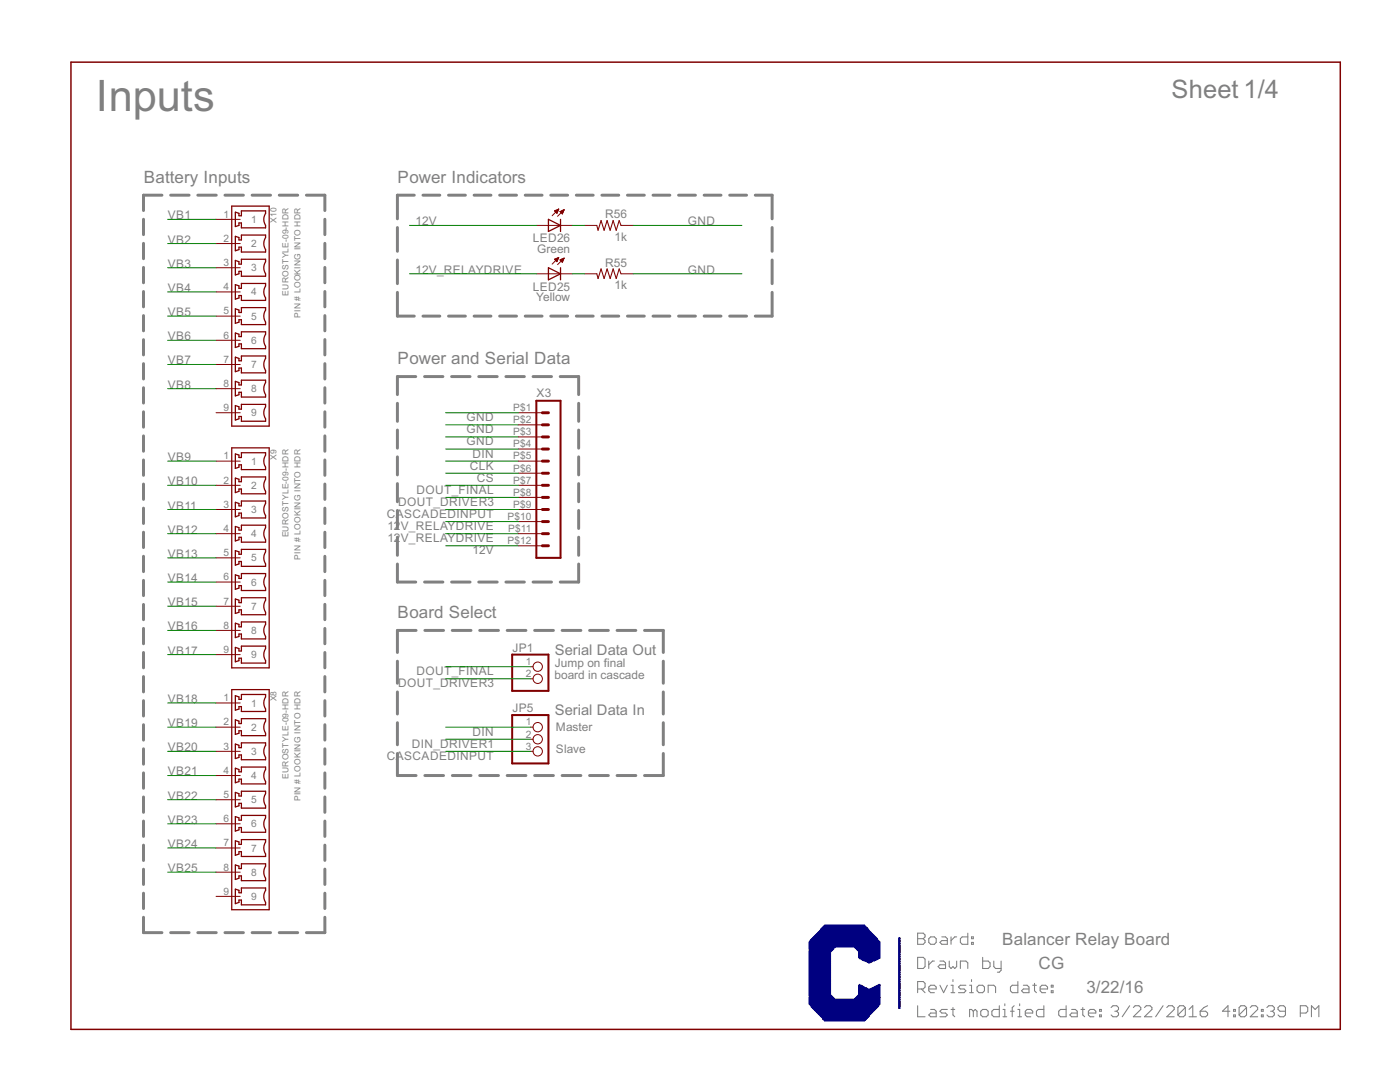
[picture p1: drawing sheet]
<svg xmlns="http://www.w3.org/2000/svg" width="279mm" height="216mm" viewBox="0 0 279 216" stroke-linecap="round" stroke-linejoin="round" font-family="sans-serif">
<defs><g id="words">
<text font-size="9.7" fill="#808080" x="19.1" y="22.1">Inputs</text>
<text font-size="5.7" fill="#808080" x="233.8" y="19.6">Sheet 1/4</text>
<g font-size="3.8" fill="#808080">
<text x="28.7" y="36.5">Battery Inputs</text>
<text x="79.4" y="36.5">Power Indicators</text>
<text x="79.4" y="72.7">Power and Serial Data</text>
<text x="79.4" y="123.4">Board Select</text>
<text x="200" y="188.5">Balancer Relay Board</text>
<text x="207.2" y="193.3">CG</text>
<text x="216.8" y="198.2">3/22/16</text>
</g>
<g font-size="3.3" fill="#808080">
<text x="110.7" y="130.6">Serial Data Out</text>
<text x="110.7" y="142.7">Serial Data In</text>
</g>
<g font-size="2.6" fill="#808080">
<text x="33.5" y="43.8">VB1</text>
<text x="82.9" y="45">12V</text>
<text x="120.8" y="43.6">R56</text>
<text x="137.2" y="45">GND</text>
<text x="33.5" y="48.6">VB2</text>
<text x="33.5" y="53.4">VB3</text>
<text x="106.4" y="48.4">LED26</text>
<text x="107.2" y="50.4">Green</text>
<text x="120.8" y="53.2">R55</text>
<text x="122.6" y="48.1">1k</text>
<text x="33.5" y="58.2">VB4</text>
<text x="82.9" y="54.6">12V_RELAYDRIVE</text>
<text x="106.4" y="58">LED25</text>
<text x="122.6" y="57.8">1k</text>
<text x="137.2" y="54.6">GND</text>
<text x="33.5" y="63.1">VB5</text>
<text x="107" y="60.1">Yellow</text>
<text x="33.5" y="67.9">VB6</text>
<text x="33.5" y="72.7">VB7</text>
<text x="33.5" y="77.5">VB8</text>
<text x="107.1" y="79.2">X3</text>
<text x="93.1" y="88.9">GND</text>
<text x="93.1" y="86.5">GND</text>
<text x="93.1" y="84.1">GND</text>
<text x="33.5" y="92">VB9</text>
<text x="93.8" y="93.7">CLK</text>
<text x="94.3" y="91.3">DIN</text>
<text x="33.5" y="96.8">VB10</text>
<text x="33.5" y="101.7">VB11</text>
<text x="79.5" y="100.9">DOUT_DRIVER3</text>
<text x="83.1" y="98.5">DOUT_FINAL</text>
<text x="95.2" y="96.1">CS</text>
<text x="33.5" y="106.5">VB12</text>
<text x="77.2" y="103.4">CASCADEDINPUT</text>
<text x="77.3" y="105.8">12V_RELAYDRIVE</text>
<text x="33.5" y="111.3">VB13</text>
<text x="77.3" y="108.2">12</text>
<text x="80" y="108.2">V_RELAYDRIVE</text>
<text x="94.3" y="110.6">12V</text>
<text x="33.5" y="116.1">VB14</text>
<text x="33.5" y="121">VB15</text>
<text x="33.5" y="125.8">VB16</text>
<text x="33.5" y="130.6">VB17</text>
<text x="102.3" y="130">JP1</text>
<text x="79.5" y="137.1">DOUT_DRIVER3</text>
<text x="83.1" y="134.7">DOUT_FINAL</text>
<text x="110.7" y="135.4">board in cascade</text>
<text x="110.7" y="133">Jump on final</text>
<text x="33.5" y="140.3">VB18</text>
<text x="102.3" y="142.1">JP5</text>
<text x="33.5" y="145.1">VB19</text>
<text x="33.5" y="149.9">VB20</text>
<text x="82.2" y="149.2">DIN_DRIVER1</text>
<text x="94.3" y="146.8">DIN</text>
<text x="110.9" y="145.8">Master</text>
<text x="33.5" y="154.7">VB21</text>
<text x="77.2" y="151.6">CASCADEDINPUT</text>
<text x="110.9" y="150.2">Slave</text>
<text x="33.5" y="159.6">VB22</text>
<text x="33.5" y="164.4">VB23</text>
<text x="33.5" y="169.2">VB24</text>
<text x="33.5" y="174">VB25</text>
</g>
<g font-size="2.3" fill="#808080">
<text x="44.6" y="43.4">1</text>
<text x="50.2" y="44.5">1</text>
<text x="44.6" y="48.3">2</text>
<text x="44.6" y="53.1">3</text>
<text x="50.2" y="49.3">2</text>
<text x="44.6" y="57.9">4</text>
<text x="50.2" y="54.1">3</text>
<text x="50.2" y="59">4</text>
<text x="44.6" y="62.7">5</text>
<text x="50.2" y="63.8">5</text>
<text x="44.6" y="67.6">6</text>
<text x="50.2" y="68.6">6</text>
<text x="44.6" y="72.4">7</text>
<text x="44.6" y="77.2">8</text>
<text x="50.2" y="73.4">7</text>
<text x="44.6" y="82">9</text>
<text x="50.2" y="78.3">8</text>
<text x="50.2" y="83.1">9</text>
<text x="102.4" y="82">P$1</text>
<text x="102.4" y="84.4">P$2</text>
<text x="102.4" y="86.9">P$3</text>
<text x="102.4" y="89.3">P$4</text>
<text x="44.6" y="91.7">1</text>
<text x="50.2" y="92.7">1</text>
<text x="102.4" y="91.7">P$5</text>
<text x="102.4" y="94.1">P$6</text>
<text x="44.6" y="96.5">2</text>
<text x="44.6" y="101.3">3</text>
<text x="50.2" y="97.6">2</text>
<text x="102.4" y="96.5">P$7</text>
<text x="102.4" y="98.9">P$8</text>
<text x="102.4" y="101.3">P$9</text>
<text x="44.6" y="106.2">4</text>
<text x="50.2" y="102.4">3</text>
<text x="50.2" y="107.2">4</text>
<text x="101.3" y="103.7">P$10</text>
<text x="101.4" y="106.2">P$11</text>
<text x="44.6" y="111">5</text>
<text x="50.2" y="112">5</text>
<text x="101.3" y="108.6">P$12</text>
<text x="44.6" y="115.8">6</text>
<text x="50.2" y="116.9">6</text>
<text x="44.6" y="120.6">7</text>
<text x="44.6" y="125.5">8</text>
<text x="50.2" y="121.7">7</text>
<text x="44.6" y="130.3">9</text>
<text x="50.2" y="126.5">8</text>
<text x="50.2" y="131.3">9</text>
<text x="104.9" y="132.7">1</text>
<text x="104.9" y="135.1">2</text>
<text x="44.6" y="139.9">1</text>
<text x="50.2" y="141">1</text>
<text x="44.6" y="144.8">2</text>
<text x="44.6" y="149.6">3</text>
<text x="50.2" y="145.8">2</text>
<text x="104.9" y="144.8">1</text>
<text x="104.9" y="147.2">2</text>
<text x="104.9" y="149.6">3</text>
<text x="44.6" y="154.4">4</text>
<text x="50.2" y="150.6">3</text>
<text x="50.2" y="155.5">4</text>
<text x="44.6" y="159.2">5</text>
<text x="50.2" y="160.3">5</text>
<text x="44.6" y="164.1">6</text>
<text x="50.2" y="165.1">6</text>
<text x="44.6" y="168.9">7</text>
<text x="44.6" y="173.7">8</text>
<text x="50.2" y="169.9">7</text>
<text x="44.6" y="178.5">9</text>
<text x="50.2" y="174.8">8</text>
<text x="50.2" y="179.6">9</text>
</g>
<g font-size="1.9" fill="#808080">
<text x="55.2" y="44.4" transform="rotate(-90 55.2 44.4)">X10</text>
<text x="57.6" y="59" transform="rotate(-90 57.6 59)">EUROSTYLE-09-HDR</text>
<text x="60" y="63.4" transform="rotate(-90 60 63.4)">PIN # LOOKING INTO HDR</text>
<text x="55.2" y="91.7" transform="rotate(-90 55.2 91.7)">X9</text>
<text x="57.6" y="107.3" transform="rotate(-90 57.6 107.3)">EUROSTYLE-09-HDR</text>
<text x="60" y="111.7" transform="rotate(-90 60 111.7)">PIN # LOOKING INTO HDR</text>
<text x="55.2" y="140" transform="rotate(-90 55.2 140)">X8</text>
<text x="57.6" y="155.5" transform="rotate(-90 57.6 155.5)">EUROSTYLE-09-HDR</text>
<text x="60" y="159.9" transform="rotate(-90 60 159.9)">PIN # LOOKING INTO HDR</text>
</g>
</g></defs>
<g fill="#808080" stroke="#808080" stroke-width=".59">
<path d="M28.6 38.9h3.7z"/>
<path d="M34.1 38.9h3.6z"/>
<path d="M39.5 38.9h3.7z"/>
<path d="M44.9 38.9h3.7z"/>
<path d="M50.3 38.9h3.7z"/>
<path d="M55.7 38.9h3.7z"/>
<path d="M61.2 38.9h3.6z"/>
<path d="M64.8 38.9v3.1z"/>
<path d="M64.8 43.8v3z"/>
<path d="M64.8 48.6v3z"/>
<path d="M64.8 53.4v3z"/>
<path d="M64.8 58.2v3z"/>
<path d="M64.8 63v3z"/>
<path d="M64.8 67.8v3z"/>
<path d="M64.8 72.6v3z"/>
<path d="M64.8 77.4v3z"/>
<path d="M64.8 82.2v3z"/>
<path d="M64.8 87v3z"/>
<path d="M64.8 91.8v3z"/>
<path d="M64.8 96.6v3.1z"/>
<path d="M64.8 101.4v3.1z"/>
<path d="M64.8 106.2v3.1z"/>
<path d="M64.8 111v3.1z"/>
<path d="M64.8 115.8v3.1z"/>
<path d="M64.8 120.6v3.1z"/>
<path d="M64.8 125.4v3.1z"/>
<path d="M64.8 130.2v3.1z"/>
<path d="M64.8 135v3.1z"/>
<path d="M64.8 139.8v3.1z"/>
<path d="M64.8 144.6v3.1z"/>
<path d="M64.8 149.4v3.1z"/>
<path d="M64.8 154.2v3.1z"/>
<path d="M64.8 159v3.1z"/>
<path d="M64.8 163.8v3.1z"/>
<path d="M64.8 168.6v3.1z"/>
<path d="M64.8 173.4v3.1z"/>
<path d="M64.8 178.2v3.1z"/>
<path d="M64.8 183v3.1z"/>
<path d="M61.2 186.1h3.6z"/>
<path d="M55.7 186.1h3.7z"/>
<path d="M50.3 186.1h3.7z"/>
<path d="M44.9 186.1h3.7z"/>
<path d="M39.5 186.1h3.7z"/>
<path d="M34.1 186.1h3.6z"/>
<path d="M28.6 186.1h3.7z"/>
<path d="M28.6 183v3.1z"/>
<path d="M28.6 178.2v3.1z"/>
<path d="M28.6 173.4v3.1z"/>
<path d="M28.6 168.6v3.1z"/>
<path d="M28.6 163.8v3.1z"/>
<path d="M28.6 159v3.1z"/>
<path d="M28.6 154.2v3.1z"/>
<path d="M28.6 149.4v3.1z"/>
<path d="M28.6 144.6v3.1z"/>
<path d="M28.6 139.8v3.1z"/>
<path d="M28.6 135v3.1z"/>
<path d="M28.6 130.2v3.1z"/>
<path d="M28.6 125.4v3.1z"/>
<path d="M28.6 120.6v3.1z"/>
<path d="M28.6 115.8v3.1z"/>
<path d="M28.6 111v3.1z"/>
<path d="M28.6 106.2v3.1z"/>
<path d="M28.6 101.4v3.1z"/>
<path d="M28.6 96.6v3.1z"/>
<path d="M28.6 91.8v3z"/>
<path d="M28.6 87v3z"/>
<path d="M28.6 82.2v3z"/>
<path d="M28.6 77.4v3z"/>
<path d="M28.6 72.6v3z"/>
<path d="M28.6 67.8v3z"/>
<path d="M28.6 63v3z"/>
<path d="M28.6 58.2v3z"/>
<path d="M28.6 53.4v3z"/>
<path d="M28.6 48.6v3z"/>
<path d="M28.6 43.8v3z"/>
<path d="M28.6 38.9v3.1z"/>
<path d="M79.3 38.9h3.4z"/>
<path d="M84.4 38.9h3.4z"/>
<path d="M89.5 38.9h3.4z"/>
<path d="M94.6 38.9h3.4z"/>
<path d="M99.7 38.9h3.4z"/>
<path d="M104.8 38.9h3.4z"/>
<path d="M109.9 38.9h3.4z"/>
<path d="M115 38.9h3.4z"/>
<path d="M120.1 38.9h3.4z"/>
<path d="M125.2 38.9h3.4z"/>
<path d="M130.3 38.9h3.4z"/>
<path d="M135.4 38.9h3.4z"/>
<path d="M140.5 38.9h3.4z"/>
<path d="M145.6 38.9h3.4z"/>
<path d="M150.7 38.9h3.4z"/>
<path d="M154.1 38.9v4.8z"/>
<path d="M154.1 45.4v4.7z"/>
<path d="M154.1 51.9v4.7z"/>
<path d="M154.1 58.3v4.8z"/>
<path d="M150.7 63.1h3.4z"/>
<path d="M145.6 63.1h3.4z"/>
<path d="M140.5 63.1h3.4z"/>
<path d="M135.4 63.1h3.4z"/>
<path d="M130.3 63.1h3.4z"/>
<path d="M125.2 63.1h3.4z"/>
<path d="M120.1 63.1h3.4z"/>
<path d="M115 63.1h3.4z"/>
<path d="M109.9 63.1h3.4z"/>
<path d="M104.8 63.1h3.4z"/>
<path d="M99.7 63.1h3.4z"/>
<path d="M94.6 63.1h3.4z"/>
<path d="M89.5 63.1h3.4z"/>
<path d="M84.4 63.1h3.4z"/>
<path d="M79.3 63.1h3.4z"/>
<path d="M79.3 58.3v4.8z"/>
<path d="M79.3 51.9v4.7z"/>
<path d="M79.3 45.4v4.7z"/>
<path d="M79.3 38.9v4.8z"/>
<path d="M79.3 75.1h3.7z"/>
<path d="M84.7 75.1h3.7z"/>
<path d="M90.1 75.1h3.7z"/>
<path d="M95.5 75.1h3.7z"/>
<path d="M101 75.1h3.6z"/>
<path d="M106.4 75.1h3.7z"/>
<path d="M111.8 75.1h3.7z"/>
<path d="M115.5 75.1v3.6z"/>
<path d="M115.5 80.5v3.6z"/>
<path d="M115.5 85.8v3.6z"/>
<path d="M115.5 91.2v3.6z"/>
<path d="M115.5 96.5v3.6z"/>
<path d="M115.5 101.9v3.6z"/>
<path d="M115.5 107.2v3.6z"/>
<path d="M115.5 112.5v3.6z"/>
<path d="M111.8 116.1h3.7z"/>
<path d="M106.4 116.1h3.7z"/>
<path d="M101 116.1h3.6z"/>
<path d="M95.5 116.1h3.7z"/>
<path d="M90.1 116.1h3.7z"/>
<path d="M84.7 116.1h3.7z"/>
<path d="M79.3 116.1h3.7z"/>
<path d="M79.3 112.5v3.6z"/>
<path d="M79.3 107.2v3.6z"/>
<path d="M79.3 101.9v3.6z"/>
<path d="M79.3 96.5v3.6z"/>
<path d="M79.3 91.2v3.6z"/>
<path d="M79.3 85.8v3.6z"/>
<path d="M79.3 80.5v3.6z"/>
<path d="M79.3 75.1v3.6z"/>
<path d="M79.3 125.8h3.7z"/>
<path d="M84.8 125.8h3.7z"/>
<path d="M90.3 125.8h3.7z"/>
<path d="M95.7 125.8h3.8z"/>
<path d="M101.2 125.8h3.8z"/>
<path d="M106.7 125.8h3.7z"/>
<path d="M112.2 125.8h3.7z"/>
<path d="M117.7 125.8h3.7z"/>
<path d="M123.1 125.8h3.8z"/>
<path d="M128.6 125.8h3.8z"/>
<path d="M132.4 125.8v4.4z"/>
<path d="M132.4 131.9v4.4z"/>
<path d="M132.4 138.1v4.4z"/>
<path d="M132.4 144.2v4.4z"/>
<path d="M132.4 150.3v4.4z"/>
<path d="M128.6 154.7h3.8z"/>
<path d="M123.1 154.7h3.8z"/>
<path d="M117.7 154.7h3.7z"/>
<path d="M112.2 154.7h3.7z"/>
<path d="M106.7 154.7h3.7z"/>
<path d="M101.2 154.7h3.8z"/>
<path d="M95.7 154.7h3.8z"/>
<path d="M90.3 154.7h3.7z"/>
<path d="M84.8 154.7h3.7z"/>
<path d="M79.3 154.7h3.7z"/>
<path d="M79.3 150.3v4.4z"/>
<path d="M79.3 144.2v4.4z"/>
<path d="M79.3 138.1v4.4z"/>
<path d="M79.3 131.9v4.4z"/>
<path d="M79.3 125.8v4.4z"/>
</g>
<g fill="#808080" stroke="#808080" stroke-width=".21">
<path d="M183.1 186.2v2.2z"/>
<path d="M183.1 186.2h1.2z"/>
<path d="M184.3 186.2l.3 .4z"/>
<path d="M184.6 186.6v.3z"/>
<path d="M184.6 186.9l-.3 .4z"/>
<path d="M184.3 187.3l.3 .4z"/>
<path d="M184.6 187.7v.3z"/>
<path d="M184.6 188l-.3 .4z"/>
<path d="M183.1 188.4h1.2z"/>
<path d="M183.1 187.3h1.2z"/>
<path d="M185.7 188.4h.8z"/>
<path d="M186.8 188l-.3 .4z"/>
<path d="M186.8 187.3v.7z"/>
<path d="M186.5 186.9l.3 .4z"/>
<path d="M185.7 186.9h.8z"/>
<path d="M185.4 187.3l.3-.4z"/>
<path d="M185.4 187.3v.7z"/>
<path d="M185.4 188l.3 .4z"/>
<path d="M188 186.9h.7z"/>
<path d="M188.7 186.9l.4 .4z"/>
<path d="M189.1 187.3v1.1z"/>
<path d="M188 188.4h1.1z"/>
<path d="M187.6 188l.4 .4z"/>
<path d="M187.6 188l.4-.3z"/>
<path d="M188 187.7h1.1z"/>
<path d="M189.8 186.9v1.5z"/>
<path d="M189.8 187.7l.7-.8z"/>
<path d="M190.5 186.9h.4z"/>
<path d="M193.1 186.2v2.2z"/>
<path d="M192 188.4h1.1z"/>
<path d="M191.7 188l.3 .4z"/>
<path d="M191.7 187.3v.7z"/>
<path d="M192 186.9l-.3 .4z"/>
<path d="M192 186.9h1.1z"/>
<path d="M193.9 186.9h.3z"/>
<path d="M194.2 186.9v.4z"/>
<path d="M193.9 187.3h.3z"/>
<path d="M193.9 186.9v.4z"/>
<path d="M193.9 188h.3z"/>
<path d="M194.2 188v.4z"/>
<path d="M193.9 188.4h.3z"/>
<path d="M193.9 188v.4z"/>
<path d="M183.1 195.9v2.2z"/>
<path d="M183.1 195.9h1.2z"/>
<path d="M184.3 195.9l.3 .3z"/>
<path d="M184.6 196.2v.8z"/>
<path d="M184.6 197l-.3 .3z"/>
<path d="M183.1 197.3h1.2z"/>
<path d="M183.9 197.3l.7 .8z"/>
<path d="M185.7 198.1h.8z"/>
<path d="M185.4 197.7l.3 .4z"/>
<path d="M185.4 197v.7z"/>
<path d="M185.4 197l.3-.4z"/>
<path d="M185.7 196.6h.8z"/>
<path d="M186.5 196.6l.3 .4z"/>
<path d="M186.8 197v.3z"/>
<path d="M185.4 197.3h1.4z"/>
<path d="M187.6 196.6l.7 1.5z"/>
<path d="M189.1 196.6l-.8 1.5z"/>
<path d="M189.8 196.6h.4z"/>
<path d="M190.2 196.6v1.5z"/>
<path d="M189.8 198.1h.7z"/>
<path d="M190.2 195.5v.4z"/>
<path d="M191.3 198.1h1.1z"/>
<path d="M192.8 197.7l-.4 .4z"/>
<path d="M192.4 197.3l.4 .4z"/>
<path d="M191.7 197.3h.7z"/>
<path d="M191.3 197l.4 .3z"/>
<path d="M191.3 197l.4-.4z"/>
<path d="M191.7 196.6h1.1z"/>
<path d="M193.5 196.6h.4z"/>
<path d="M193.9 196.6v1.5z"/>
<path d="M193.5 198.1h.7z"/>
<path d="M193.9 195.5v.4z"/>
<path d="M195.4 198.1h.7z"/>
<path d="M196.5 197.7l-.4 .4z"/>
<path d="M196.5 197v.7z"/>
<path d="M196.1 196.6l.4 .4z"/>
<path d="M195.4 196.6h.7z"/>
<path d="M195 197l.4-.4z"/>
<path d="M195 197v.7z"/>
<path d="M195 197.7l.4 .4z"/>
<path d="M197.2 196.6v1.5z"/>
<path d="M197.2 196.6h1.1z"/>
<path d="M198.3 196.6l.4 .4z"/>
<path d="M198.7 197v1.1z"/>
<path d="M203.1 195.9v2.2z"/>
<path d="M202 198.1h1.1z"/>
<path d="M201.7 197.7l.3 .4z"/>
<path d="M201.7 197v.7z"/>
<path d="M201.7 197l.3-.4z"/>
<path d="M202 196.6h1.1z"/>
<path d="M204.2 196.6h.8z"/>
<path d="M205 196.6l.4 .4z"/>
<path d="M205.4 197v1.1z"/>
<path d="M204.2 198.1h1.2z"/>
<path d="M203.9 197.7l.3 .4z"/>
<path d="M203.9 197.7l.3-.4z"/>
<path d="M204.2 197.3h1.2z"/>
<path d="M206.5 196.2v1.5z"/>
<path d="M206.5 197.7l.3 .4z"/>
<path d="M206.1 196.6h.7z"/>
<path d="M207.9 198.1h.8z"/>
<path d="M207.6 197.7l.3 .4z"/>
<path d="M207.6 197v.7z"/>
<path d="M207.6 197l.3-.4z"/>
<path d="M207.9 196.6h.8z"/>
<path d="M208.7 196.6l.4 .4z"/>
<path d="M209.1 197v.3z"/>
<path d="M207.6 197.3h1.5z"/>
<path d="M209.8 196.6h.4z"/>
<path d="M210.2 196.6v.4z"/>
<path d="M209.8 197h.4z"/>
<path d="M209.8 196.6v.4z"/>
<path d="M209.8 197.7h.4z"/>
<path d="M210.2 197.7v.4z"/>
<path d="M209.8 198.1h.4z"/>
<path d="M209.8 197.7v.4z"/>
<path d="M183.1 200.7v2.2z"/>
<path d="M183.1 202.9h1.5z"/>
<path d="M185.7 201.4h.8z"/>
<path d="M186.5 201.4l.3 .4z"/>
<path d="M186.8 201.8v1.1z"/>
<path d="M185.7 202.9h1.1z"/>
<path d="M185.4 202.5l.3 .4z"/>
<path d="M185.4 202.5l.3-.4z"/>
<path d="M185.7 202.1h1.1z"/>
<path d="M187.6 202.9h1.1z"/>
<path d="M188.7 202.9l.4-.4z"/>
<path d="M188.7 202.1l.4 .4z"/>
<path d="M188 202.1h.7z"/>
<path d="M187.6 201.8l.4 .3z"/>
<path d="M187.6 201.8l.4-.4z"/>
<path d="M188 201.4h1.1z"/>
<path d="M190.2 201v1.5z"/>
<path d="M190.2 202.5l.3 .4z"/>
<path d="M189.8 201.4h.7z"/>
<path d="M193.5 201.4v1.5z"/>
<path d="M193.5 201.4h.4z"/>
<path d="M193.9 201.4l.3 .4z"/>
<path d="M194.2 201.8v1.1z"/>
<path d="M194.2 201.8l.4-.4z"/>
<path d="M194.6 201.4l.4 .4z"/>
<path d="M195 201.8v1.1z"/>
<path d="M196.1 202.9h.7z"/>
<path d="M196.8 202.9l.4-.4z"/>
<path d="M197.2 201.8v.7z"/>
<path d="M196.8 201.4l.4 .4z"/>
<path d="M196.1 201.4h.7z"/>
<path d="M195.7 201.8l.4-.4z"/>
<path d="M195.7 201.8v.7z"/>
<path d="M195.7 202.5l.4 .4z"/>
<path d="M199.4 200.7v2.2z"/>
<path d="M198.3 202.9h1.1z"/>
<path d="M198 202.5l.3 .4z"/>
<path d="M198 201.8v.7z"/>
<path d="M198 201.8l.3-.4z"/>
<path d="M198.3 201.4h1.1z"/>
<path d="M200.2 201.4h.3z"/>
<path d="M200.5 201.4v1.5z"/>
<path d="M200.2 202.9h.7z"/>
<path d="M200.5 200.3v.4z"/>
<path d="M202 201v1.9z"/>
<path d="M202 201l.4-.3z"/>
<path d="M201.7 201.8h.7z"/>
<path d="M203.1 201.4h.4z"/>
<path d="M203.5 201.4v1.5z"/>
<path d="M203.1 202.9h.8z"/>
<path d="M203.5 200.3v.4z"/>
<path d="M205 202.9h.7z"/>
<path d="M204.6 202.5l.4 .4z"/>
<path d="M204.6 201.8v.7z"/>
<path d="M204.6 201.8l.4-.4z"/>
<path d="M205 201.4h.7z"/>
<path d="M205.7 201.4l.4 .4z"/>
<path d="M206.1 201.8v.3z"/>
<path d="M204.6 202.1h1.5z"/>
<path d="M208.3 200.7v2.2z"/>
<path d="M207.2 202.9h1.1z"/>
<path d="M206.8 202.5l.4 .4z"/>
<path d="M206.8 201.8v.7z"/>
<path d="M206.8 201.8l.4-.4z"/>
<path d="M207.2 201.4h1.1z"/>
<path d="M212.8 200.7v2.2z"/>
<path d="M211.6 202.9h1.2z"/>
<path d="M211.3 202.5l.3 .4z"/>
<path d="M211.3 201.8v.7z"/>
<path d="M211.3 201.8l.3-.4z"/>
<path d="M211.6 201.4h1.2z"/>
<path d="M213.9 201.4h.7z"/>
<path d="M214.6 201.4l.4 .4z"/>
<path d="M215 201.8v1.1z"/>
<path d="M213.9 202.9h1.1z"/>
<path d="M213.5 202.5l.4 .4z"/>
<path d="M213.9 202.1l-.4 .4z"/>
<path d="M213.9 202.1h1.1z"/>
<path d="M216.1 201v1.5z"/>
<path d="M216.1 202.5l.4 .4z"/>
<path d="M215.7 201.4h.8z"/>
<path d="M217.6 202.9h.7z"/>
<path d="M217.2 202.5l.4 .4z"/>
<path d="M217.2 201.8v.7z"/>
<path d="M217.2 201.8l.4-.4z"/>
<path d="M217.6 201.4h.7z"/>
<path d="M218.3 201.4l.4 .4z"/>
<path d="M218.7 201.8v.3z"/>
<path d="M217.2 202.1h1.5z"/>
<path d="M219.4 201.4h.4z"/>
<path d="M219.8 201.4v.4z"/>
<path d="M219.4 201.8h.4z"/>
<path d="M219.4 201.4v.4z"/>
<path d="M219.4 202.5h.4z"/>
<path d="M219.8 202.5v.4z"/>
<path d="M219.4 202.9h.4z"/>
<path d="M219.4 202.5v.4z"/>
<path d="M221.7 201l.4-.3z"/>
<path d="M222.1 200.7h.8z"/>
<path d="M222.9 200.7l.3 .3z"/>
<path d="M223.2 201v.4z"/>
<path d="M223.2 201.4l-.3 .4z"/>
<path d="M222.5 201.8h.4z"/>
<path d="M222.9 201.8l.3 .3z"/>
<path d="M223.2 202.1v.4z"/>
<path d="M223.2 202.5l-.3 .4z"/>
<path d="M222.1 202.9h.8z"/>
<path d="M221.7 202.5l.4 .4z"/>
<path d="M225.4 200.7l-1.4 2.2z"/>
<path d="M226.2 202.9h1.5z"/>
<path d="M226.2 202.9l1.5-1.5z"/>
<path d="M227.7 201v.4z"/>
<path d="M227.3 200.7l.4 .3z"/>
<path d="M226.5 200.7h.8z"/>
<path d="M226.2 201l.3-.3z"/>
<path d="M228.4 202.9h1.5z"/>
<path d="M228.4 202.9l1.5-1.5z"/>
<path d="M229.9 201v.4z"/>
<path d="M229.5 200.7l.4 .3z"/>
<path d="M228.8 200.7h.7z"/>
<path d="M228.4 201l.4-.3z"/>
<path d="M232.1 200.7l-1.5 2.2z"/>
<path d="M232.9 202.9h1.4z"/>
<path d="M232.9 202.9l1.4-1.5z"/>
<path d="M234.3 201v.4z"/>
<path d="M234 200.7l.3 .3z"/>
<path d="M233.2 200.7h.8z"/>
<path d="M232.9 201l.3-.3z"/>
<path d="M235.1 201v1.5z"/>
<path d="M235.1 201l.3-.3z"/>
<path d="M235.4 200.7h.8z"/>
<path d="M236.2 200.7l.4 .3z"/>
<path d="M236.6 201v1.5z"/>
<path d="M236.2 202.9l.4-.4z"/>
<path d="M235.4 202.9h.8z"/>
<path d="M235.1 202.5l.3 .4z"/>
<path d="M235.1 202.5l1.5-1.5z"/>
<path d="M237.3 201.4l.7-.7z"/>
<path d="M238 200.7v2.2z"/>
<path d="M237.3 202.9h1.5z"/>
<path d="M240.3 201l.7-.3z"/>
<path d="M240.3 201l-.8 .8z"/>
<path d="M239.5 201.8v.7z"/>
<path d="M239.5 202.5l.4 .4z"/>
<path d="M239.9 202.9h.7z"/>
<path d="M240.6 202.9l.4-.4z"/>
<path d="M241 202.1v.4z"/>
<path d="M240.6 201.8l.4 .3z"/>
<path d="M239.5 201.8h1.1z"/>
<path d="M245.1 200.7v2.2z"/>
<path d="M245.1 200.7l-1.1 1.1z"/>
<path d="M244 201.8h1.4z"/>
<path d="M246.2 201.4h.3z"/>
<path d="M246.5 201.4v.4z"/>
<path d="M246.2 201.8h.3z"/>
<path d="M246.2 201.4v.4z"/>
<path d="M246.2 202.5h.3z"/>
<path d="M246.5 202.5v.4z"/>
<path d="M246.2 202.9h.3z"/>
<path d="M246.2 202.5v.4z"/>
<path d="M247.3 201v1.5z"/>
<path d="M247.3 201l.3-.3z"/>
<path d="M247.6 200.7h.8z"/>
<path d="M248.4 200.7l.4 .3z"/>
<path d="M248.8 201v1.5z"/>
<path d="M248.4 202.9l.4-.4z"/>
<path d="M247.6 202.9h.8z"/>
<path d="M247.3 202.5l.3 .4z"/>
<path d="M247.3 202.5l1.5-1.5z"/>
<path d="M249.5 202.9h1.5z"/>
<path d="M249.5 202.9l1.5-1.5z"/>
<path d="M251 201v.4z"/>
<path d="M250.6 200.7l.4 .3z"/>
<path d="M249.9 200.7h.7z"/>
<path d="M249.5 201l.4-.3z"/>
<path d="M251.7 201.4h.4z"/>
<path d="M252.1 201.4v.4z"/>
<path d="M251.7 201.8h.4z"/>
<path d="M251.7 201.4v.4z"/>
<path d="M251.7 202.5h.4z"/>
<path d="M252.1 202.5v.4z"/>
<path d="M251.7 202.9h.4z"/>
<path d="M251.7 202.5v.4z"/>
<path d="M252.8 201l.4-.3z"/>
<path d="M253.2 200.7h.8z"/>
<path d="M254 200.7l.3 .3z"/>
<path d="M254.3 201v.4z"/>
<path d="M254.3 201.4l-.3 .4z"/>
<path d="M253.6 201.8h.4z"/>
<path d="M254 201.8l.3 .3z"/>
<path d="M254.3 202.1v.4z"/>
<path d="M254.3 202.5l-.3 .4z"/>
<path d="M253.2 202.9h.8z"/>
<path d="M252.8 202.5l.4 .4z"/>
<path d="M255.1 202.5l.3 .4z"/>
<path d="M255.4 202.9h.8z"/>
<path d="M256.2 202.9l.3-.4z"/>
<path d="M256.5 201v1.5z"/>
<path d="M256.2 200.7l.3 .3z"/>
<path d="M255.4 200.7h.8z"/>
<path d="M255.1 201l.3-.3z"/>
<path d="M255.1 201v.4z"/>
<path d="M255.1 201.4l.3 .4z"/>
<path d="M255.4 201.8h1.1z"/>
<path d="M259.5 200.7v2.2z"/>
<path d="M259.5 200.7h1.1z"/>
<path d="M260.6 200.7l.4 .3z"/>
<path d="M261 201v.8z"/>
<path d="M261 201.8l-.4 .3z"/>
<path d="M259.5 202.1h1.1z"/>
<path d="M261.7 200.7v2.2z"/>
<path d="M261.7 200.7l.8 .7z"/>
<path d="M262.5 201.4l.7-.7z"/>
<path d="M263.2 200.7v2.2z"/>
<path d="M183.1 191v2.3z"/>
<path d="M183.1 193.3h1.2z"/>
<path d="M184.6 192.9l-.3 .4z"/>
<path d="M184.6 191.4v1.5z"/>
<path d="M184.3 191l.3 .4z"/>
<path d="M183.1 191h1.2z"/>
<path d="M185.4 191.8v1.5z"/>
<path d="M185.4 192.5l.7-.7z"/>
<path d="M186.1 191.8h.4z"/>
<path d="M187.6 191.8h.7z"/>
<path d="M188.3 191.8l.4 .3z"/>
<path d="M188.7 192.1v1.2z"/>
<path d="M187.6 193.3h1.1z"/>
<path d="M187.2 192.9l.4 .4z"/>
<path d="M187.2 192.9l.4-.4z"/>
<path d="M187.6 192.5h1.1z"/>
<path d="M189.4 191.8v1.1z"/>
<path d="M189.4 192.9l.4 .4z"/>
<path d="M189.8 193.3l.4-.4z"/>
<path d="M190.2 192.9l.3 .4z"/>
<path d="M190.5 193.3l.4-.4z"/>
<path d="M190.9 191.8v1.1z"/>
<path d="M191.7 191.8v1.5z"/>
<path d="M191.7 191.8h1.1z"/>
<path d="M192.8 191.8l.3 .3z"/>
<path d="M193.1 192.1v1.2z"/>
<path d="M196.1 191v2.3z"/>
<path d="M196.1 193.3h1.1z"/>
<path d="M197.2 193.3l.4-.4z"/>
<path d="M197.6 192.1v.8z"/>
<path d="M197.2 191.8l.4 .3z"/>
<path d="M196.1 191.8h1.1z"/>
<path d="M198.3 191.8v1.1z"/>
<path d="M198.3 192.9l.4 .4z"/>
<path d="M198.7 193.3h1.1z"/>
<path d="M199.8 191.8v1.8z"/>
<path d="M199.8 193.6l-.4 .4z"/>
<path d="M199.1 194h.3z"/>
</g>
<g fill="#800000" stroke="#800000" stroke-width=".2">
<path d="M103.4 82.4h4.8z"/>
<path d="M103.4 84.8h4.8z"/>
<path d="M103.4 87.2h4.8z"/>
<path d="M103.4 89.6h4.8z"/>
<path d="M103.4 92h4.8z"/>
<path d="M103.4 94.4h4.8z"/>
<path d="M103.4 96.8h4.8z"/>
<path d="M103.4 99.3h4.8z"/>
<path d="M103.4 101.7h4.8z"/>
<path d="M103.4 104.1h4.8z"/>
<path d="M103.4 106.5h4.8z"/>
<path d="M103.4 108.9h4.8z"/>
<path d="M43.1 140.3h4.8z"/>
<path d="M43.1 145.1h4.8z"/>
<path d="M43.1 149.9h4.8z"/>
<path d="M43.1 154.7h4.8z"/>
<path d="M43.1 159.6h4.8z"/>
<path d="M43.1 164.4h4.8z"/>
<path d="M43.1 169.2h4.8z"/>
<path d="M43.1 174h4.8z"/>
<path d="M43.1 178.9h4.8z"/>
<path d="M43.1 92h4.8z"/>
<path d="M43.1 96.8h4.8z"/>
<path d="M43.1 101.7h4.8z"/>
<path d="M43.1 106.5h4.8z"/>
<path d="M43.1 111.3h4.8z"/>
<path d="M43.1 116.1h4.8z"/>
<path d="M43.1 121h4.8z"/>
<path d="M43.1 125.8h4.8z"/>
<path d="M43.1 130.6h4.8z"/>
<path d="M43.1 43.8h4.8z"/>
<path d="M43.1 48.6h4.8z"/>
<path d="M43.1 53.4h4.8z"/>
<path d="M43.1 58.3h4.8z"/>
<path d="M43.1 63.1h4.8z"/>
<path d="M43.1 67.9h4.8z"/>
<path d="M43.1 72.7h4.8z"/>
<path d="M43.1 77.6h4.8z"/>
<path d="M43.1 82.4h4.8z"/>
<path d="M116.7 54.6h2.4z"/>
<path d="M123.9 54.6h2.4z"/>
<path d="M111.9 54.6h2.4z"/>
<path d="M107 54.6h2.5z"/>
<path d="M109.5 54.6h2.4z"/>
<path d="M111.5 51.4l-1.3 1.3z"/>
<path d="M112.6 51.5l-1.3 1.3z"/>
<path d="M110.7 51.7l.8-.3z"/>
<path d="M110.7 51.7l.4 .5z"/>
<path d="M111.5 51.4l-.4 .8z"/>
<path d="M111.1 52.2h.1z"/>
<path d="M111 52h.2z"/>
<path d="M110.8 51.9h.5z"/>
<path d="M110.7 51.8h.6z"/>
<path d="M110.8 51.7h.6z"/>
<path d="M111 51.6h.4z"/>
<path d="M111.3 51.5h.2z"/>
<path d="M111.8 51.9l.8-.4z"/>
<path d="M111.8 51.9l.4 .4z"/>
<path d="M112.6 51.5l-.4 .8z"/>
<path d="M112.2 52.3h.1z"/>
<path d="M112 52.2h.3z"/>
<path d="M111.9 52h.5z"/>
<path d="M111.8 51.9h.6z"/>
<path d="M111.9 51.8h.6z"/>
<path d="M112.1 51.7h.4z"/>
<path d="M112.4 51.6h.2z"/>
<path d="M116.7 45h2.4z"/>
<path d="M123.9 45h2.4z"/>
<path d="M111.9 45h2.4z"/>
<path d="M107 45h2.5z"/>
<path d="M109.5 45h2.4z"/>
<path d="M111.5 41.7l-1.3 1.4z"/>
<path d="M112.6 41.8l-1.3 1.4z"/>
<path d="M110.7 42.1l.8-.4z"/>
<path d="M110.7 42.1l.4 .5z"/>
<path d="M111.5 41.7l-.4 .9z"/>
<path d="M111 42.4h.2z"/>
<path d="M110.9 42.3h.4z"/>
<path d="M110.8 42.2h.5z"/>
<path d="M110.7 42.1h.7z"/>
<path d="M110.9 42h.5z"/>
<path d="M111.2 41.9h.2z"/>
<path d="M111.8 42.2l.8-.4z"/>
<path d="M111.8 42.2l.4 .5z"/>
<path d="M112.6 41.8l-.4 .9z"/>
<path d="M112.1 42.5h.2z"/>
<path d="M112 42.4h.4z"/>
<path d="M111.9 42.3h.5z"/>
<path d="M111.8 42.2h.6z"/>
<path d="M112 42.1h.5z"/>
<path d="M112.3 42h.2z"/>
<path d="M105.8 133h.6z"/>
<path d="M105.8 135.4h.6z"/>
<path d="M105.8 145.1h.6z"/>
<path d="M105.8 147.5h.6z"/>
<path d="M105.8 149.9h.6z"/>
</g>
<g fill="#800000" stroke="#800000" stroke-width=".4">
<path d="M107 111.3h4.9z"/>
<path d="M107 80v31.3z"/>
<path d="M111.9 80v31.3z"/>
<path d="M107 80h4.9z"/>
<path d="M102.2 137.9h7.3z"/>
<path d="M109.5 130.6v7.3z"/>
<path d="M102.2 130.6h7.3z"/>
<path d="M102.2 130.6v7.3z"/>
<path d="M102.2 152.3h7.3z"/>
<path d="M109.5 142.7v9.6z"/>
<path d="M102.2 142.7h7.3z"/>
<path d="M102.2 142.7v9.6z"/>
</g>
<g fill="#800000" stroke="#800000" stroke-width=".59">
<path d="M108.2 89.6h1.3z"/>
<path d="M108.2 92h1.3z"/>
<path d="M108.2 87.2h1.3z"/>
<path d="M108.2 84.8h1.3z"/>
<path d="M108.2 82.4h1.3z"/>
<path d="M108.2 94.4h1.3z"/>
<path d="M108.2 96.8h1.3z"/>
<path d="M108.2 99.3h1.3z"/>
<path d="M108.2 101.7h1.3z"/>
<path d="M108.2 104.1h1.3z"/>
<path d="M108.2 106.5h1.3z"/>
<path d="M108.2 108.9h1.3z"/>
</g>
<g fill="#800000" stroke="#800000" stroke-width=".3">
<path d="M14.2 12.4v193z"/>
<path d="M14.2 205.4h253.3z"/>
<path d="M267.5 12.4v193z"/>
<path d="M14.2 12.4h253.3z"/>
</g>
<g fill="#800000" stroke="#800000" stroke-width=".25">
<path d="M47 138.8v2.9z"/>
<path d="M47 141.7l.7-.2z"/>
<path d="M47.7 141v.5z"/>
<path d="M47.7 141h.5z"/>
<path d="M48.2 141v1z"/>
<path d="M48.2 142h4.8z"/>
<path d="M53 141.5v.5z"/>
<path d="M47 138.8l.7 .3z"/>
<path d="M47.7 139.1v.5z"/>
<path d="M47.7 139.6h.5z"/>
<path d="M48.2 138.6v1z"/>
<path d="M48.2 138.6h4.8z"/>
<path d="M53 138.6v.5z"/>
<path d="M46.2 137.6h7.5z"/>
<path d="M47 143.6v2.9z"/>
<path d="M47 146.5l.7-.2z"/>
<path d="M47.7 145.8v.5z"/>
<path d="M47.7 145.8h.5z"/>
<path d="M48.2 145.8v1z"/>
<path d="M48.2 146.8h4.8z"/>
<path d="M53 146.3v.5z"/>
<path d="M47 143.6l.7 .3z"/>
<path d="M47.7 143.9v.5z"/>
<path d="M47.7 144.4h.5z"/>
<path d="M48.2 143.4v1z"/>
<path d="M48.2 143.4h4.8z"/>
<path d="M53 143.4v.5z"/>
<path d="M47 148.5v2.9z"/>
<path d="M47 151.4l.7-.3z"/>
<path d="M47.7 150.6v.5z"/>
<path d="M47.7 150.6h.5z"/>
<path d="M48.2 150.6v1z"/>
<path d="M48.2 151.6h4.8z"/>
<path d="M53 151.1v.5z"/>
<path d="M47 148.5l.7 .2z"/>
<path d="M47.7 148.7v.5z"/>
<path d="M47.7 149.2h.5z"/>
<path d="M48.2 148.2v1z"/>
<path d="M48.2 148.2h4.8z"/>
<path d="M53 148.2v.5z"/>
<path d="M47 153.3v2.9z"/>
<path d="M47 156.2l.7-.2z"/>
<path d="M47.7 155.5v.5z"/>
<path d="M47.7 155.5h.5z"/>
<path d="M48.2 155.5v.9z"/>
<path d="M48.2 156.4h4.8z"/>
<path d="M53 156v.4z"/>
<path d="M47 153.3l.7 .2z"/>
<path d="M47.7 153.5v.5z"/>
<path d="M47.7 154h.5z"/>
<path d="M48.2 153.1v.9z"/>
<path d="M48.2 153.1h4.8z"/>
<path d="M53 153.1v.4z"/>
<path d="M47 158.1v2.9z"/>
<path d="M47 161l.7-.2z"/>
<path d="M47.7 160.3v.5z"/>
<path d="M47.7 160.3h.5z"/>
<path d="M48.2 160.3v.9z"/>
<path d="M48.2 161.2h4.8z"/>
<path d="M53 160.8v.4z"/>
<path d="M47 158.1l.7 .3z"/>
<path d="M47.7 158.4v.4z"/>
<path d="M47.7 158.8h.5z"/>
<path d="M48.2 157.9v.9z"/>
<path d="M48.2 157.9h4.8z"/>
<path d="M53 157.9v.5z"/>
<path d="M47 162.9v2.9z"/>
<path d="M47 165.8l.7-.2z"/>
<path d="M47.7 165.1v.5z"/>
<path d="M47.7 165.1h.5z"/>
<path d="M48.2 165.1v1z"/>
<path d="M48.2 166.1h4.8z"/>
<path d="M53 165.6v.5z"/>
<path d="M47 162.9l.7 .3z"/>
<path d="M47.7 163.2v.5z"/>
<path d="M47.7 163.7h.5z"/>
<path d="M48.2 162.7v1z"/>
<path d="M48.2 162.7h4.8z"/>
<path d="M53 162.7v.5z"/>
<path d="M47 167.8v2.9z"/>
<path d="M47 170.7l.7-.3z"/>
<path d="M47.7 169.9v.5z"/>
<path d="M47.7 169.9h.5z"/>
<path d="M48.2 169.9v1z"/>
<path d="M48.2 170.9h4.8z"/>
<path d="M53 170.4v.5z"/>
<path d="M47 167.8l.7 .2z"/>
<path d="M47.7 168v.5z"/>
<path d="M47.7 168.5h.5z"/>
<path d="M48.2 167.5v1z"/>
<path d="M48.2 167.5h4.8z"/>
<path d="M53 167.5v.5z"/>
<path d="M47 172.6v2.9z"/>
<path d="M47 175.5l.7-.3z"/>
<path d="M47.7 174.8v.4z"/>
<path d="M47.7 174.8h.5z"/>
<path d="M48.2 174.8v.9z"/>
<path d="M48.2 175.7h4.8z"/>
<path d="M53 175.2v.5z"/>
<path d="M47 172.6l.7 .2z"/>
<path d="M47.7 172.8v.5z"/>
<path d="M47.7 173.3h.5z"/>
<path d="M48.2 172.4v.9z"/>
<path d="M48.2 172.4h4.8z"/>
<path d="M53 172.4v.4z"/>
<path d="M47 177.4v2.9z"/>
<path d="M47 180.3l.7-.2z"/>
<path d="M47.7 179.6v.5z"/>
<path d="M47.7 179.6h.5z"/>
<path d="M48.2 179.6v1z"/>
<path d="M48.2 180.6h4.8z"/>
<path d="M53 180.1v.5z"/>
<path d="M47 177.4l.7 .3z"/>
<path d="M47.7 177.7v.4z"/>
<path d="M47.7 178.1h.5z"/>
<path d="M48.2 177.2v.9z"/>
<path d="M48.2 177.2h4.8z"/>
<path d="M53 177.2v.5z"/>
<path d="M46.2 137.6v43.9z"/>
<path d="M46.2 181.5h7.5z"/>
<path d="M53.7 137.6v43.9z"/>
<path d="M47 90.6v2.9z"/>
<path d="M47 93.5l.7-.3z"/>
<path d="M47.7 92.8v.4z"/>
<path d="M47.7 92.8h.5z"/>
<path d="M48.2 92.8v.9z"/>
<path d="M48.2 93.7h4.8z"/>
<path d="M53 93.2v.5z"/>
<path d="M47 90.6l.7 .2z"/>
<path d="M47.7 90.8v.5z"/>
<path d="M47.7 91.3h.5z"/>
<path d="M48.2 90.3v1z"/>
<path d="M48.2 90.3h4.8z"/>
<path d="M53 90.3v.5z"/>
<path d="M46.2 89.4h7.5z"/>
<path d="M47 95.4v2.9z"/>
<path d="M47 98.3l.7-.3z"/>
<path d="M47.7 97.6v.4z"/>
<path d="M47.7 97.6h.5z"/>
<path d="M48.2 97.6v.9z"/>
<path d="M48.2 98.5h4.8z"/>
<path d="M53 98v.5z"/>
<path d="M47 95.4l.7 .2z"/>
<path d="M47.7 95.6v.5z"/>
<path d="M47.7 96.1h.5z"/>
<path d="M48.2 95.2v.9z"/>
<path d="M48.2 95.2h4.8z"/>
<path d="M53 95.2v.4z"/>
<path d="M47 100.2v2.9z"/>
<path d="M47 103.1l.7-.2z"/>
<path d="M47.7 102.4v.5z"/>
<path d="M47.7 102.4h.5z"/>
<path d="M48.2 102.4v1z"/>
<path d="M48.2 103.4h4.8z"/>
<path d="M53 102.9v.5z"/>
<path d="M47 100.2l.7 .3z"/>
<path d="M47.7 100.5v.4z"/>
<path d="M47.7 100.9h.5z"/>
<path d="M48.2 100v.9z"/>
<path d="M48.2 100h4.8z"/>
<path d="M53 100v.5z"/>
<path d="M47 105.1v2.8z"/>
<path d="M47 107.9l.7-.2z"/>
<path d="M47.7 107.2v.5z"/>
<path d="M47.7 107.2h.5z"/>
<path d="M48.2 107.2v1z"/>
<path d="M48.2 108.2h4.8z"/>
<path d="M53 107.7v.5z"/>
<path d="M47 105.1l.7 .2z"/>
<path d="M47.7 105.3v.5z"/>
<path d="M47.7 105.8h.5z"/>
<path d="M48.2 104.8v1z"/>
<path d="M48.2 104.8h4.8z"/>
<path d="M53 104.8v.5z"/>
<path d="M47 109.9v2.9z"/>
<path d="M47 112.8l.7-.3z"/>
<path d="M47.7 112v.5z"/>
<path d="M47.7 112h.5z"/>
<path d="M48.2 112v1z"/>
<path d="M48.2 113h4.8z"/>
<path d="M53 112.5v.5z"/>
<path d="M47 109.9l.7 .2z"/>
<path d="M47.7 110.1v.5z"/>
<path d="M47.7 110.6h.5z"/>
<path d="M48.2 109.6v1z"/>
<path d="M48.2 109.6h4.8z"/>
<path d="M53 109.6v.5z"/>
<path d="M47 114.7v2.9z"/>
<path d="M47 117.6l.7-.3z"/>
<path d="M47.7 116.9v.4z"/>
<path d="M47.7 116.9h.5z"/>
<path d="M48.2 116.9v.9z"/>
<path d="M48.2 117.8h4.8z"/>
<path d="M53 117.3v.5z"/>
<path d="M47 114.7l.7 .2z"/>
<path d="M47.7 114.9v.5z"/>
<path d="M47.7 115.4h.5z"/>
<path d="M48.2 114.4v1z"/>
<path d="M48.2 114.4h4.8z"/>
<path d="M53 114.4v.5z"/>
<path d="M47 119.5v2.9z"/>
<path d="M47 122.4l.7-.2z"/>
<path d="M47.7 121.7v.5z"/>
<path d="M47.7 121.7h.5z"/>
<path d="M48.2 121.7v1z"/>
<path d="M48.2 122.7h4.8z"/>
<path d="M53 122.2v.5z"/>
<path d="M47 119.5l.7 .3z"/>
<path d="M47.7 119.8v.4z"/>
<path d="M47.7 120.2h.5z"/>
<path d="M48.2 119.3v.9z"/>
<path d="M48.2 119.3h4.8z"/>
<path d="M53 119.3v.5z"/>
<path d="M47 124.4v2.8z"/>
<path d="M47 127.2l.7-.2z"/>
<path d="M47.7 126.5v.5z"/>
<path d="M47.7 126.5h.5z"/>
<path d="M48.2 126.5v1z"/>
<path d="M48.2 127.5h4.8z"/>
<path d="M53 127v.5z"/>
<path d="M47 124.4l.7 .2z"/>
<path d="M47.7 124.6v.5z"/>
<path d="M47.7 125.1h.5z"/>
<path d="M48.2 124.1v1z"/>
<path d="M48.2 124.1h4.8z"/>
<path d="M53 124.1v.5z"/>
<path d="M47 129.2v2.9z"/>
<path d="M47 132.1l.7-.3z"/>
<path d="M47.7 131.3v.5z"/>
<path d="M47.7 131.3h.5z"/>
<path d="M48.2 131.3v1z"/>
<path d="M48.2 132.3h4.8z"/>
<path d="M53 131.8v.5z"/>
<path d="M47 129.2l.7 .2z"/>
<path d="M47.7 129.4v.5z"/>
<path d="M47.7 129.9h.5z"/>
<path d="M48.2 128.9v1z"/>
<path d="M48.2 128.9h4.8z"/>
<path d="M53 128.9v.5z"/>
<path d="M46.2 89.4v43.9z"/>
<path d="M46.2 133.3h7.5z"/>
<path d="M53.7 89.4v43.9z"/>
<path d="M47 42.3v2.9z"/>
<path d="M47 45.2l.7-.2z"/>
<path d="M47.7 44.5v.5z"/>
<path d="M47.7 44.5h.5z"/>
<path d="M48.2 44.5v1z"/>
<path d="M48.2 45.5h4.8z"/>
<path d="M53 45v.5z"/>
<path d="M47 42.3l.7 .3z"/>
<path d="M47.7 42.6v.5z"/>
<path d="M47.7 43.1h.5z"/>
<path d="M48.2 42.1v1z"/>
<path d="M48.2 42.1h4.8z"/>
<path d="M53 42.1v.5z"/>
<path d="M46.2 41.1h7.5z"/>
<path d="M47 47.2v2.8z"/>
<path d="M47 50l.7-.2z"/>
<path d="M47.7 49.3v.5z"/>
<path d="M47.7 49.3h.5z"/>
<path d="M48.2 49.3v1z"/>
<path d="M48.2 50.3h4.8z"/>
<path d="M53 49.8v.5z"/>
<path d="M47 47.2l.7 .2z"/>
<path d="M47.7 47.4v.5z"/>
<path d="M47.7 47.9h.5z"/>
<path d="M48.2 46.9v1z"/>
<path d="M48.2 46.9h4.8z"/>
<path d="M53 46.9v.5z"/>
<path d="M47 52v2.9z"/>
<path d="M47 54.9l.7-.3z"/>
<path d="M47.7 54.1v.5z"/>
<path d="M47.7 54.1h.5z"/>
<path d="M48.2 54.1v1z"/>
<path d="M48.2 55.1h4.8z"/>
<path d="M53 54.6v.5z"/>
<path d="M47 52l.7 .2z"/>
<path d="M47.7 52.2v.5z"/>
<path d="M47.7 52.7h.5z"/>
<path d="M48.2 51.7v1z"/>
<path d="M48.2 51.7h4.8z"/>
<path d="M53 51.7v.5z"/>
<path d="M47 56.8v2.9z"/>
<path d="M47 59.7l.7-.2z"/>
<path d="M47.7 59v.5z"/>
<path d="M47.7 59h.5z"/>
<path d="M48.2 59v.9z"/>
<path d="M48.2 59.9h4.8z"/>
<path d="M53 59.5v.4z"/>
<path d="M47 56.8l.7 .2z"/>
<path d="M47.7 57v.5z"/>
<path d="M47.7 57.5h.5z"/>
<path d="M48.2 56.6v.9z"/>
<path d="M48.2 56.6h4.8z"/>
<path d="M53 56.6v.4z"/>
<path d="M47 61.6v2.9z"/>
<path d="M47 64.5l.7-.2z"/>
<path d="M47.7 63.8v.5z"/>
<path d="M47.7 63.8h.5z"/>
<path d="M48.2 63.8v1z"/>
<path d="M48.2 64.8h4.8z"/>
<path d="M53 64.3v.5z"/>
<path d="M47 61.6l.7 .3z"/>
<path d="M47.7 61.9v.5z"/>
<path d="M47.7 62.4h.5z"/>
<path d="M48.2 61.4v1z"/>
<path d="M48.2 61.4h4.8z"/>
<path d="M53 61.4v.5z"/>
<path d="M47 66.4v2.9z"/>
<path d="M47 69.3l.7-.2z"/>
<path d="M47.7 68.6v.5z"/>
<path d="M47.7 68.6h.5z"/>
<path d="M48.2 68.6v1z"/>
<path d="M48.2 69.6h4.8z"/>
<path d="M53 69.1v.5z"/>
<path d="M47 66.4l.7 .3z"/>
<path d="M47.7 66.7v.5z"/>
<path d="M47.7 67.2h.5z"/>
<path d="M48.2 66.2v1z"/>
<path d="M48.2 66.2h4.8z"/>
<path d="M53 66.2v.5z"/>
<path d="M47 71.3v2.9z"/>
<path d="M47 74.2l.7-.3z"/>
<path d="M47.7 73.4v.5z"/>
<path d="M47.7 73.4h.5z"/>
<path d="M48.2 73.4v1z"/>
<path d="M48.2 74.4h4.8z"/>
<path d="M53 73.9v.5z"/>
<path d="M47 71.3l.7 .2z"/>
<path d="M47.7 71.5v.5z"/>
<path d="M47.7 72h.5z"/>
<path d="M48.2 71v1z"/>
<path d="M48.2 71h4.8z"/>
<path d="M53 71v.5z"/>
<path d="M47 76.1v2.9z"/>
<path d="M47 79l.7-.2z"/>
<path d="M47.7 78.3v.5z"/>
<path d="M47.7 78.3h.5z"/>
<path d="M48.2 78.3v.9z"/>
<path d="M48.2 79.2h4.8z"/>
<path d="M53 78.8v.4z"/>
<path d="M47 76.1l.7 .2z"/>
<path d="M47.7 76.3v.5z"/>
<path d="M47.7 76.8h.5z"/>
<path d="M48.2 75.9v.9z"/>
<path d="M48.2 75.9h4.8z"/>
<path d="M53 75.9v.4z"/>
<path d="M47 80.9v2.9z"/>
<path d="M47 83.8l.7-.2z"/>
<path d="M47.7 83.1v.5z"/>
<path d="M47.7 83.1h.5z"/>
<path d="M48.2 83.1v1z"/>
<path d="M48.2 84.1h4.8z"/>
<path d="M53 83.6v.5z"/>
<path d="M47 80.9l.7 .3z"/>
<path d="M47.7 81.2v.4z"/>
<path d="M47.7 81.6h.5z"/>
<path d="M48.2 80.7v.9z"/>
<path d="M48.2 80.7h4.8z"/>
<path d="M53 80.7v.5z"/>
<path d="M46.2 41.1v43.9z"/>
<path d="M46.2 85h7.5z"/>
<path d="M53.7 41.1v43.9z"/>
<path d="M109.5 55.8l2.4-1.2z"/>
<path d="M109.5 53.4l2.4 1.2z"/>
<path d="M111.9 54.6v1.2z"/>
<path d="M111.9 53.4v1.2z"/>
<path d="M109.5 54.6v1.2z"/>
<path d="M109.5 53.4v1.2z"/>
<path d="M109.5 46.2l2.4-1.2z"/>
<path d="M109.5 43.8l2.4 1.2z"/>
<path d="M111.9 45v1.2z"/>
<path d="M111.9 43.8v1.2z"/>
<path d="M109.5 45v1.2z"/>
<path d="M109.5 43.8v1.2z"/>
</g>
<g fill="none" stroke="#800000" stroke-width=".25">
<path d="M53 42.6a2.2 2.2 0 0 0 0 2.4M53 47.4a2.2 2.2 0 0 0 0 2.4M53 52.2a2.2 2.2 0 0 0 0 2.4M53 57a2.2 2.2 0 0 0 0 2.5M53 61.9a2.2 2.2 0 0 0 0 2.4M53 66.7a2.2 2.2 0 0 0 0 2.4M53 71.5a2.2 2.2 0 0 0 0 2.4M53 76.3a2.2 2.2 0 0 0 0 2.5M53 90.8a2.2 2.2 0 0 0 0 2.4M53 95.6a2.2 2.2 0 0 0 0 2.4M53 81.2a2.17 2.17 0 0 0 0 2.4M53 100.5a2.2 2.2 0 0 0 0 2.4"/>
<path d="M53 105.3a2.2 2.2 0 0 0 0 2.4M53 110.1a2.2 2.2 0 0 0 0 2.4M53 114.9a2.2 2.2 0 0 0 0 2.4M53 119.8a2.2 2.2 0 0 0 0 2.4M53 139.1a2.2 2.2 0 0 0 0 2.4M53 124.6a2.2 2.2 0 0 0 0 2.4M53 129.4a2.2 2.2 0 0 0 0 2.4M53 143.9a2.2 2.2 0 0 0 0 2.4M53 148.7a2.2 2.2 0 0 0 0 2.4M53 153.5a2.2 2.2 0 0 0 0 2.5M53 158.4a2.2 2.2 0 0 0 0 2.4M53 163.2a2.17 2.17 0 0 0 0 2.4"/>
<path d="M53 168a2.2 2.2 0 0 0 0 2.4M53 172.8a2.2 2.2 0 0 0 0 2.4M53 177.7a2.2 2.2 0 0 0 0 2.4"/>
</g>
<g fill="#800000" stroke="#800000" stroke-width=".21">
<path d="M123.6 53.7l.3 .9z"/>
<path d="M123.6 53.7l-.6 1.9z"/>
<path d="M122.4 53.7l.6 1.9z"/>
<path d="M122.4 53.7l-.6 1.9z"/>
<path d="M121.2 53.7l.6 1.9z"/>
<path d="M121.2 53.7l-.6 1.9z"/>
<path d="M120 53.7l.6 1.9z"/>
<path d="M120 53.7l-.6 1.9z"/>
<path d="M119.1 54.6l.3 1z"/>
<path d="M123.6 44l.3 1z"/>
<path d="M123.6 44l-.6 2z"/>
<path d="M122.4 44l.6 2z"/>
<path d="M122.4 44l-.6 2z"/>
<path d="M121.2 44l.6 2z"/>
<path d="M121.2 44l-.6 2z"/>
<path d="M120 44l.6 2z"/>
<path d="M120 44l-.6 2z"/>
<path d="M119.1 45l.3 1z"/>
</g>
<g fill="none" stroke="#800000" stroke-width=".2">
<circle cx="107.3" cy="133" r=".93"/>
<circle cx="107.3" cy="135.4" r=".93"/>
<circle cx="107.3" cy="149.9" r=".93"/>
<circle cx="107.3" cy="147.5" r=".93"/>
<circle cx="107.3" cy="145.1" r=".93"/>
</g>
<g fill="#008000" stroke="#008000" stroke-width=".2">
<path d="M88.9 89.6h14.5z"/>
<path d="M88.9 145.1h16.9z"/>
<path d="M88.9 92h14.5z"/>
<path d="M88.9 87.2h14.5z"/>
<path d="M88.9 84.8h14.5z"/>
<path d="M88.9 82.4h14.5z"/>
<path d="M126.3 54.6h21.8z"/>
<path d="M126.3 45h21.8z"/>
<path d="M88.9 104.1h14.5z"/>
<path d="M88.9 106.5h14.5z"/>
<path d="M81.7 54.6h25.3z"/>
<path d="M88.9 133h16.9z"/>
<path d="M88.9 96.8h14.5z"/>
<path d="M88.9 108.9h14.5z"/>
<path d="M81.7 45h25.3z"/>
<path d="M88.9 135.4h16.9z"/>
<path d="M88.9 99.3h14.5z"/>
<path d="M33.5 43.8h9.6z"/>
<path d="M33.5 48.6h9.6z"/>
<path d="M33.5 53.4h9.6z"/>
<path d="M33.5 58.3h9.6z"/>
<path d="M33.5 63.1h9.6z"/>
<path d="M33.5 67.9h9.6z"/>
<path d="M33.5 72.7h9.6z"/>
<path d="M33.5 77.6h9.6z"/>
<path d="M33.5 92h9.6z"/>
<path d="M33.5 96.8h9.6z"/>
<path d="M33.5 101.7h9.6z"/>
<path d="M33.5 106.5h9.6z"/>
<path d="M33.5 111.3h9.6z"/>
<path d="M33.5 116.1h9.6z"/>
<path d="M33.5 121h9.6z"/>
<path d="M33.5 125.8h9.6z"/>
<path d="M33.5 130.6h9.6z"/>
<path d="M33.5 140.3h9.6z"/>
<path d="M33.5 145.1h9.6z"/>
<path d="M33.5 149.9h9.6z"/>
<path d="M33.5 154.7h9.6z"/>
<path d="M33.5 159.6h9.6z"/>
<path d="M33.5 164.4h9.6z"/>
<path d="M33.5 169.2h9.6z"/>
<path d="M33.5 174h9.6z"/>
<path d="M88.9 94.4h14.5z"/>
<path d="M88.9 101.7h14.5z"/>
<path d="M88.9 149.9h16.9z"/>
<path d="M88.9 147.5h16.9z"/>
<path d="M114.3 54.6h2.4z"/>
<path d="M114.3 45h2.4z"/>
</g>
<g fill="#000080" stroke="#000080" stroke-width=".2">
<path d="M164.5 203.6h8.1v.2h-8.1z"/>
<path d="M164.4 203.5h8.3v.1h-8.3z"/>
<path d="M164.3 203.4h8.5v.1h-8.5z"/>
<path d="M164.1 203.2h8.9v.2h-8.9z"/>
<path d="M164.1 203.1h9v.1h-9z"/>
<path d="M164 203h9.2v.1h-9.2z"/>
<path d="M163.9 202.8h9.5v.2h-9.5z"/>
<path d="M163.7 202.7h9.8v.1h-9.8z"/>
<path d="M163.6 202.6h9.9v.1h-9.9z"/>
<path d="M163.5 202.4h10.1v.2h-10.1z"/>
<path d="M163.3 202.3h10.5v.1h-10.5z"/>
<path d="M163.2 202.2h10.7v.1h-10.7z"/>
<path d="M163.1 202h10.9v.2h-10.9z"/>
<path d="M163 201.9h11.1v.1h-11.1z"/>
<path d="M162.8 201.8h11.5v.1h-11.5z"/>
<path d="M162.7 201.6h11.7v.2h-11.7z"/>
<path d="M162.6 201.5h11.9v.1h-11.9z"/>
<path d="M162.4 201.4h12.3v.1h-12.3z"/>
<path d="M162.3 201.2h12.5v.2h-12.5z"/>
<path d="M162.2 201.1h12.7v.1h-12.7z"/>
<path d="M179.4 201.1h.2v.1h-.2z"/>
<path d="M162 201h13.1v.1h-13.1z"/>
<path d="M179.4 201h.2v.1h-.2z"/>
<path d="M161.9 200.8h13.3v.2h-13.3z"/>
<path d="M179.4 200.8h.2v.2h-.2z"/>
<path d="M161.9 200.7h13.4v.1h-13.4z"/>
<path d="M179.4 200.7h.2v.1h-.2z"/>
<path d="M161.8 200.6h13.5v.1h-13.5z"/>
<path d="M179.4 200.6h.2v.1h-.2z"/>
<path d="M161.6 200.4h13.9v.2h-13.9z"/>
<path d="M179.4 200.4h.2v.2h-.2z"/>
<path d="M161.5 200.3h14.1v.1h-14.1z"/>
<path d="M179.4 200.3h.2v.1h-.2z"/>
<path d="M161.5 200.2h14.1v.1h-14.1z"/>
<path d="M179.4 200.2h.2v.1h-.2z"/>
<path d="M161.5 200h14.1v.2h-14.1z"/>
<path d="M179.4 200h.2v.2h-.2z"/>
<path d="M161.5 199.9h14.1v.1h-14.1z"/>
<path d="M179.4 199.9h.2v.1h-.2z"/>
<path d="M161.5 199.8h14.1v.1h-14.1z"/>
<path d="M179.4 199.8h.2v.1h-.2z"/>
<path d="M161.5 199.6h14.1v.2h-14.1z"/>
<path d="M179.4 199.6h.2v.2h-.2z"/>
<path d="M161.5 199.5h14.1v.1h-14.1z"/>
<path d="M179.4 199.5h.2v.1h-.2z"/>
<path d="M161.5 199.4h14.1v.1h-14.1z"/>
<path d="M179.4 199.4h.2v.1h-.2z"/>
<path d="M161.5 199.2h5.1v.2h-5.1z"/>
<path d="M170.5 199.2h5.1v.2h-5.1z"/>
<path d="M179.4 199.2h.2v.2h-.2z"/>
<path d="M161.5 199.1h4.9v.1h-4.9z"/>
<path d="M170.7 199.1h4.9v.1h-4.9z"/>
<path d="M179.4 199.1h.2v.1h-.2z"/>
<path d="M161.5 199h4.8v.1h-4.8z"/>
<path d="M170.8 199h4.8v.1h-4.8z"/>
<path d="M179.4 199h.2v.1h-.2z"/>
<path d="M161.5 198.8h4.7v.2h-4.7z"/>
<path d="M171 198.8h4.6v.2h-4.6z"/>
<path d="M179.4 198.8h.2v.2h-.2z"/>
<path d="M161.5 198.7h4.5v.1h-4.5z"/>
<path d="M171.1 198.7h4.5v.1h-4.5z"/>
<path d="M179.4 198.7h.2v.1h-.2z"/>
<path d="M161.5 198.6h4.4v.1h-4.4z"/>
<path d="M171.2 198.6h4.4v.1h-4.4z"/>
<path d="M179.4 198.6h.2v.1h-.2z"/>
<path d="M161.5 198.4h4.3v.2h-4.3z"/>
<path d="M171.3 198.4h4.3v.2h-4.3z"/>
<path d="M179.4 198.4h.2v.2h-.2z"/>
<path d="M161.5 198.3h4.3v.1h-4.3z"/>
<path d="M171.3 198.3h4.3v.1h-4.3z"/>
<path d="M179.4 198.3h.2v.1h-.2z"/>
<path d="M161.5 198.2h4.3v.1h-4.3z"/>
<path d="M171.3 198.2h4.3v.1h-4.3z"/>
<path d="M179.4 198.2h.2v.1h-.2z"/>
<path d="M161.5 198h4.3v.2h-4.3z"/>
<path d="M171.3 198h4.3v.2h-4.3z"/>
<path d="M179.4 198h.2v.2h-.2z"/>
<path d="M161.5 197.9h4.3v.1h-4.3z"/>
<path d="M171.3 197.9h4.3v.1h-4.3z"/>
<path d="M179.4 197.9h.2v.1h-.2z"/>
<path d="M161.5 197.8h4.3v.1h-4.3z"/>
<path d="M171.3 197.8h4.3v.1h-4.3z"/>
<path d="M179.4 197.8h.2v.1h-.2z"/>
<path d="M161.5 197.6h4.3v.2h-4.3z"/>
<path d="M171.3 197.6h4.3v.2h-4.3z"/>
<path d="M179.4 197.6h.2v.2h-.2z"/>
<path d="M161.5 197.5h4.3v.1h-4.3z"/>
<path d="M171.3 197.5h4.3v.1h-4.3z"/>
<path d="M179.4 197.5h.2v.1h-.2z"/>
<path d="M161.5 197.4h4.3v.1h-4.3z"/>
<path d="M171.3 197.4h4.3v.1h-4.3z"/>
<path d="M179.4 197.4h.2v.1h-.2z"/>
<path d="M161.5 197.2h4.3v.2h-4.3z"/>
<path d="M171.4 197.2h1.8v.2h-1.8z"/>
<path d="M173.8 197.2h1.8v.2h-1.8z"/>
<path d="M179.4 197.2h.2v.2h-.2z"/>
<path d="M161.5 197.1h4.3v.1h-4.3z"/>
<path d="M171.3 197.1h1.7v.1h-1.7z"/>
<path d="M174 197.1h1.6v.1h-1.6z"/>
<path d="M179.4 197.1h.2v.1h-.2z"/>
<path d="M161.5 197h4.3v.1h-4.3z"/>
<path d="M171.4 197h1.2v.1h-1.2z"/>
<path d="M174.3 197h1.3v.1h-1.3z"/>
<path d="M179.4 197h.2v.1h-.2z"/>
<path d="M161.5 196.8h4.3v.2h-4.3z"/>
<path d="M171.4 196.8h1v.2h-1z"/>
<path d="M174.6 196.8h1v.2h-1z"/>
<path d="M179.4 196.8h.2v.2h-.2z"/>
<path d="M161.5 196.7h4.3v.1h-4.3z"/>
<path d="M171.3 196.7h.8v.1h-.8z"/>
<path d="M174.8 196.7h.8v.1h-.8z"/>
<path d="M179.4 196.7h.2v.1h-.2z"/>
<path d="M161.5 196.6h4.3v.1h-4.3z"/>
<path d="M171.3 196.6h.6v.1h-.6z"/>
<path d="M175.1 196.6h.5v.1h-.5z"/>
<path d="M179.4 196.6h.2v.1h-.2z"/>
<path d="M161.5 196.4h4.3v.2h-4.3z"/>
<path d="M171.5 196.4l.1 .2z"/>
<path d="M175.4 196.4h.2v.2h-.2z"/>
<path d="M179.4 196.4h.2v.2h-.2z"/>
<path d="M161.5 196.3h4.3v.1h-4.3z"/>
<path d="M179.4 196.3h.2v.1h-.2z"/>
<path d="M161.5 196.2h4.3v.1h-4.3z"/>
<path d="M179.4 196.2h.2v.1h-.2z"/>
<path d="M161.5 196h4.3v.2h-4.3z"/>
<path d="M179.4 196h.2v.2h-.2z"/>
<path d="M161.5 195.9h4.3v.1h-4.3z"/>
<path d="M179.4 195.9h.2v.1h-.2z"/>
<path d="M161.5 195.8h4.3v.1h-4.3z"/>
<path d="M179.4 195.8h.2v.1h-.2z"/>
<path d="M161.5 195.6h4.3v.2h-4.3z"/>
<path d="M179.4 195.6h.2v.2h-.2z"/>
<path d="M161.5 195.5h4.3v.1h-4.3z"/>
<path d="M179.4 195.5h.2v.1h-.2z"/>
<path d="M161.5 195.4h4.3v.1h-4.3z"/>
<path d="M179.4 195.4h.2v.1h-.2z"/>
<path d="M161.5 195.2h4.3v.2h-4.3z"/>
<path d="M179.4 195.2h.2v.2h-.2z"/>
<path d="M161.5 195.1h4.3v.1h-4.3z"/>
<path d="M179.4 195.1h.2v.1h-.2z"/>
<path d="M161.5 195h4.3v.1h-4.3z"/>
<path d="M179.4 195h.2v.1h-.2z"/>
<path d="M161.5 194.8h4.3v.2h-4.3z"/>
<path d="M179.4 194.8h.2v.2h-.2z"/>
<path d="M161.5 194.7h4.3v.1h-4.3z"/>
<path d="M179.4 194.7h.2v.1h-.2z"/>
<path d="M161.5 194.6h4.3v.1h-4.3z"/>
<path d="M179.4 194.6h.2v.1h-.2z"/>
<path d="M161.5 194.4h4.3v.2h-4.3z"/>
<path d="M179.4 194.4h.2v.2h-.2z"/>
<path d="M161.5 194.3h4.3v.1h-4.3z"/>
<path d="M179.4 194.3h.2v.1h-.2z"/>
<path d="M161.5 194.2h4.3v.1h-4.3z"/>
<path d="M179.4 194.2h.2v.1h-.2z"/>
<path d="M161.5 194h4.3v.2h-4.3z"/>
<path d="M179.4 194h.2v.2h-.2z"/>
<path d="M161.5 193.9h4.3v.1h-4.3z"/>
<path d="M179.4 193.9h.2v.1h-.2z"/>
<path d="M161.5 193.8h4.3v.1h-4.3z"/>
<path d="M179.4 193.8h.2v.1h-.2z"/>
<path d="M161.5 193.6h4.3v.2h-4.3z"/>
<path d="M179.4 193.6h.2v.2h-.2z"/>
<path d="M161.5 193.5h4.3v.1h-4.3z"/>
<path d="M179.4 193.5h.2v.1h-.2z"/>
<path d="M161.5 193.4h4.3v.1h-4.3z"/>
<path d="M179.4 193.4h.2v.1h-.2z"/>
<path d="M161.5 193.2h4.3v.2h-4.3z"/>
<path d="M179.4 193.2h.2v.2h-.2z"/>
<path d="M161.5 193.1h4.3v.1h-4.3z"/>
<path d="M179.4 193.1h.2v.1h-.2z"/>
<path d="M161.5 193h4.3v.1h-4.3z"/>
<path d="M179.4 193h.2v.1h-.2z"/>
<path d="M161.5 192.8h4.3v.2h-4.3z"/>
<path d="M179.4 192.8h.2v.2h-.2z"/>
<path d="M161.5 192.7h4.3v.1h-4.3z"/>
<path d="M179.4 192.7h.2v.1h-.2z"/>
<path d="M161.5 192.6h4.3v.1h-4.3z"/>
<path d="M179.4 192.6h.2v.1h-.2z"/>
<path d="M161.5 192.4h4.3v.2h-4.3z"/>
<path d="M179.4 192.4h.2v.2h-.2z"/>
<path d="M161.5 192.3h4.3v.1h-4.3z"/>
<path d="M179.4 192.3h.2v.1h-.2z"/>
<path d="M161.5 192.2h4.3v.1h-4.3z"/>
<path d="M179.4 192.2h.2v.1h-.2z"/>
<path d="M161.5 192h4.3v.2h-4.3z"/>
<path d="M173.4 192h.2v.2h-.2z"/>
<path d="M179.4 192h.2v.2h-.2z"/>
<path d="M161.5 191.9h4.3v.1h-4.3z"/>
<path d="M173.1 191.9h.8v.1h-.8z"/>
<path d="M179.4 191.9h.2v.1h-.2z"/>
<path d="M161.5 191.8h4.3v.1h-4.3z"/>
<path d="M172.8 191.8h1.3v.1h-1.3z"/>
<path d="M179.4 191.8h.2v.1h-.2z"/>
<path d="M161.5 191.6h4.3v.2h-4.3z"/>
<path d="M172.4 191.6h2.1v.2h-2.1z"/>
<path d="M179.4 191.6h.2v.2h-.2z"/>
<path d="M161.5 191.5h4.3v.1h-4.3z"/>
<path d="M172.1 191.5h2.7v.1h-2.7z"/>
<path d="M179.4 191.5h.2v.1h-.2z"/>
<path d="M161.5 191.4h4.3v.1h-4.3z"/>
<path d="M171.9 191.4h3.2v.1h-3.2z"/>
<path d="M179.4 191.4h.2v.1h-.2z"/>
<path d="M161.5 191.2h4.3v.2h-4.3z"/>
<path d="M171.6 191.2h3.7v.2h-3.7z"/>
<path d="M179.4 191.2h.2v.2h-.2z"/>
<path d="M161.5 191.1h4.3v.1h-4.3z"/>
<path d="M171.5 191.1h4.1v.1h-4.1z"/>
<path d="M179.4 191.1h.2v.1h-.2z"/>
<path d="M161.5 191h4.3v.1h-4.3z"/>
<path d="M171.3 191h4.3v.1h-4.3z"/>
<path d="M179.4 191h.2v.1h-.2z"/>
<path d="M161.5 190.8h4.3v.2h-4.3z"/>
<path d="M171.3 190.8h4.3v.2h-4.3z"/>
<path d="M179.4 190.8h.2v.2h-.2z"/>
<path d="M161.5 190.7h4.3v.1h-4.3z"/>
<path d="M171.3 190.7h4.3v.1h-4.3z"/>
<path d="M179.4 190.7h.2v.1h-.2z"/>
<path d="M161.5 190.6h4.3v.1h-4.3z"/>
<path d="M171.3 190.6h4.3v.1h-4.3z"/>
<path d="M179.4 190.6h.2v.1h-.2z"/>
<path d="M161.5 190.4h4.3v.2h-4.3z"/>
<path d="M171.3 190.4h4.3v.2h-4.3z"/>
<path d="M179.4 190.4h.2v.2h-.2z"/>
<path d="M161.5 190.3h4.3v.1h-4.3z"/>
<path d="M171.3 190.3h4.3v.1h-4.3z"/>
<path d="M179.4 190.3h.2v.1h-.2z"/>
<path d="M161.5 190.2h4.3v.1h-4.3z"/>
<path d="M171.3 190.2h4.3v.1h-4.3z"/>
<path d="M179.4 190.2h.2v.1h-.2z"/>
<path d="M161.5 190h4.3v.2h-4.3z"/>
<path d="M171.3 190h4.3v.2h-4.3z"/>
<path d="M179.4 190h.2v.2h-.2z"/>
<path d="M161.5 189.9h4.3v.1h-4.3z"/>
<path d="M171.3 189.9h4.3v.1h-4.3z"/>
<path d="M179.4 189.9h.2v.1h-.2z"/>
<path d="M161.5 189.8h4.4v.1h-4.4z"/>
<path d="M171.3 189.8h4.3v.1h-4.3z"/>
<path d="M179.4 189.8h.2v.1h-.2z"/>
<path d="M161.5 189.6h4.5v.2h-4.5z"/>
<path d="M171.2 189.6h4.4v.2h-4.4z"/>
<path d="M179.4 189.6h.2v.2h-.2z"/>
<path d="M161.5 189.5h4.7v.1h-4.7z"/>
<path d="M171.1 189.5h4.5v.1h-4.5z"/>
<path d="M179.4 189.5h.2v.1h-.2z"/>
<path d="M161.5 189.4h4.8v.1h-4.8z"/>
<path d="M171 189.4h4.6v.1h-4.6z"/>
<path d="M179.4 189.4h.2v.1h-.2z"/>
<path d="M161.5 189.2h4.9v.2h-4.9z"/>
<path d="M170.8 189.2h4.8v.2h-4.8z"/>
<path d="M179.4 189.2h.2v.2h-.2z"/>
<path d="M161.5 189.1h4.9v.1h-4.9z"/>
<path d="M170.7 189.1h4.9v.1h-4.9z"/>
<path d="M179.4 189.1h.2v.1h-.2z"/>
<path d="M161.5 189h5.2v.1h-5.2z"/>
<path d="M170.5 189h5.1v.1h-5.1z"/>
<path d="M179.4 189h.2v.1h-.2z"/>
<path d="M161.5 188.8h14.1v.2h-14.1z"/>
<path d="M179.4 188.8h.2v.2h-.2z"/>
<path d="M161.5 188.7h14.1v.1h-14.1z"/>
<path d="M179.4 188.7h.2v.1h-.2z"/>
<path d="M161.5 188.6h14.1v.1h-14.1z"/>
<path d="M179.4 188.6h.2v.1h-.2z"/>
<path d="M161.5 188.4h14.1v.2h-14.1z"/>
<path d="M179.4 188.4h.2v.2h-.2z"/>
<path d="M161.5 188.3h14.1v.1h-14.1z"/>
<path d="M179.4 188.3h.2v.1h-.2z"/>
<path d="M161.5 188.2h14.1v.1h-14.1z"/>
<path d="M179.4 188.2h.2v.1h-.2z"/>
<path d="M161.5 188h14.1v.2h-14.1z"/>
<path d="M179.4 188h.2v.2h-.2z"/>
<path d="M161.5 187.9h14.1v.1h-14.1z"/>
<path d="M179.4 187.9h.2v.1h-.2z"/>
<path d="M161.6 187.8h13.9v.1h-13.9z"/>
<path d="M179.4 187.8h.2v.1h-.2z"/>
<path d="M161.6 187.6h13.7v.2h-13.7z"/>
<path d="M179.4 187.6h.2v.2h-.2z"/>
<path d="M161.8 187.5h13.4v.1h-13.4z"/>
<path d="M179.4 187.5h.2v.1h-.2z"/>
<path d="M161.9 187.4h13.2v.1h-13.2z"/>
<path d="M179.4 187.4h.2v.1h-.2z"/>
<path d="M162 187.2h13.1v.2h-13.1z"/>
<path d="M179.4 187.2h.2v.2h-.2z"/>
<path d="M162.2 187.1h12.7v.1h-12.7z"/>
<path d="M179.4 187.1h.2v.1h-.2z"/>
<path d="M162.3 187h12.5v.1h-12.5z"/>
<path d="M162.4 186.8h12.3v.2h-12.3z"/>
<path d="M162.6 186.7h11.9v.1h-11.9z"/>
<path d="M162.7 186.6h11.7v.1h-11.7z"/>
<path d="M162.8 186.4h11.5v.2h-11.5z"/>
<path d="M163 186.3h11.1v.1h-11.1z"/>
<path d="M163.1 186.2h10.9v.1h-10.9z"/>
<path d="M163.2 186h10.7v.2h-10.7z"/>
<path d="M163.3 185.9h10.5v.1h-10.5z"/>
<path d="M163.5 185.8h10.1v.1h-10.1z"/>
<path d="M163.6 185.6h9.9v.2h-9.9z"/>
<path d="M163.7 185.5h9.7v.1h-9.7z"/>
<path d="M163.7 185.4h9.7v.1h-9.7z"/>
<path d="M163.9 185.2h9.3v.2h-9.3z"/>
<path d="M164 185.1h9.1v.1h-9.1z"/>
<path d="M164.1 185h8.9v.1h-8.9z"/>
<path d="M164.3 184.8h8.5v.2h-8.5z"/>
<path d="M164.4 184.7h8.3v.1h-8.3z"/>
<path d="M164.5 184.6h8.1v.1h-8.1z"/>
</g>
<use href="#words"/>
</svg>
